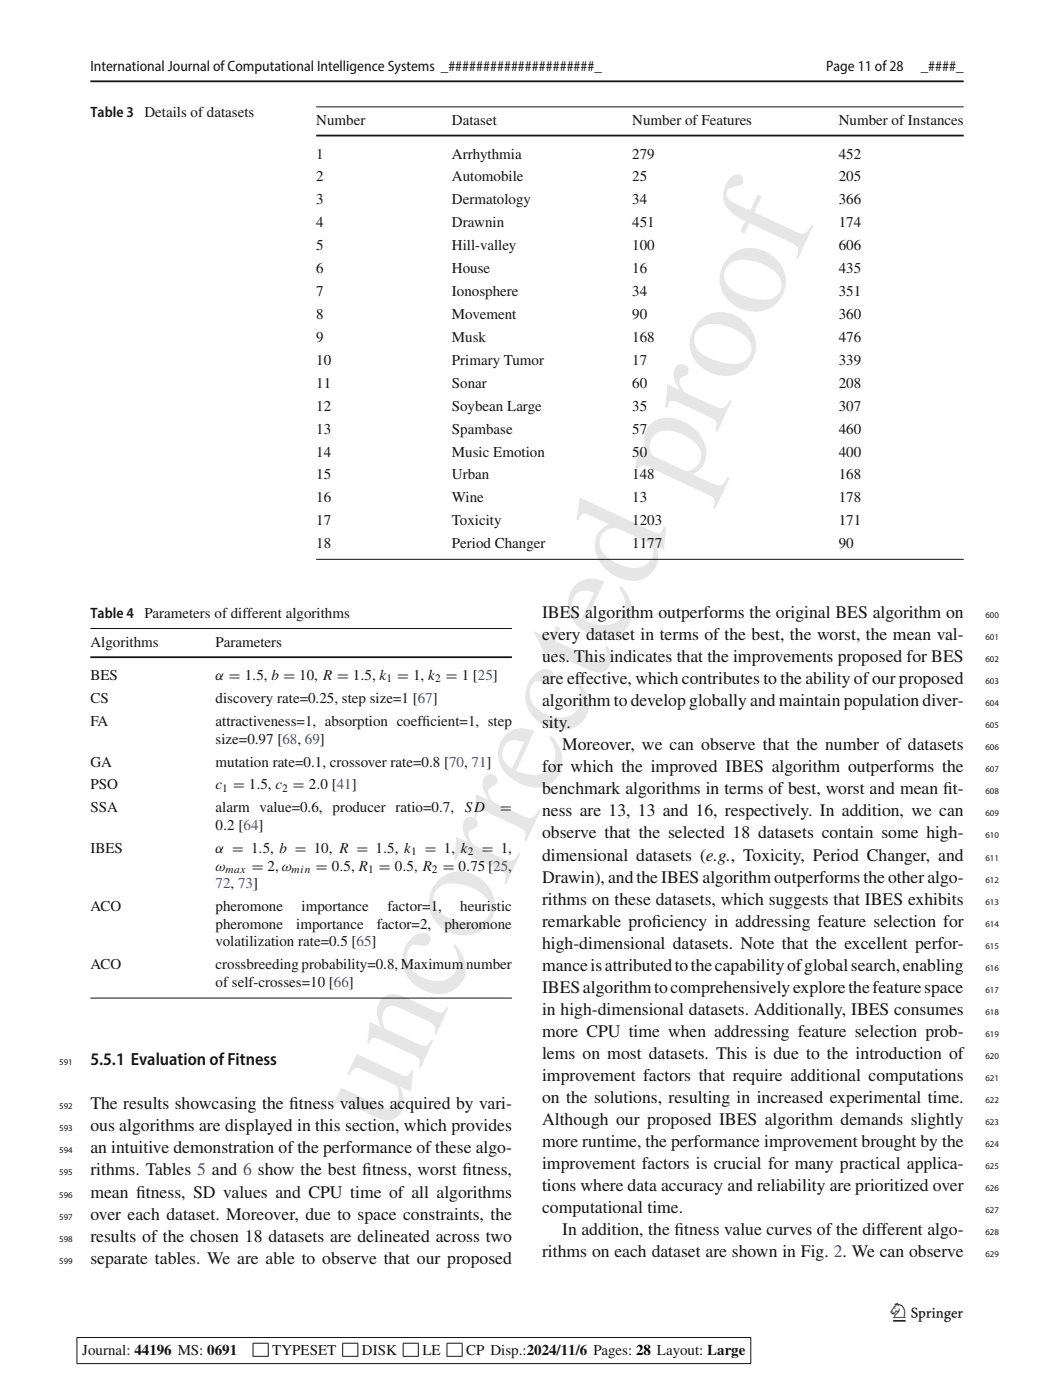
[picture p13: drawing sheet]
<svg xmlns="http://www.w3.org/2000/svg" width="210mm" height="279mm" viewBox="0 0 210 279" stroke-linecap="round" stroke-linejoin="round" font-family="sans-serif">
<defs><g id="words">
<text font-size="28.2" fill="#e6e6e6" x="77.6" y="226.1" transform="rotate(-65 77.6 226.1)">uncorrected proof</text>
<text font-size="5.3" fill="#131413" x="178" y="262.9">123</text>
<g font-size="3.5" fill="#131413">
<text x="108" y="123.2">IBES algorithm outperforms the original BES algorithm on</text>
<text x="108" y="127.6">every dataset in terms of the best, the worst, the mean val-</text>
<text x="108" y="132">ues. This indicates that the improvements proposed for BES</text>
<text x="108" y="136.3">are effective, which contributes to the ability ofour proposed</text>
<text x="108" y="140.7">algorithm to develop globally and maintain population diver-</text>
<text x="108" y="145.1">sity.</text>
<text x="112" y="149.5">Moreover, we can observe that the number of datasets</text>
<text x="108" y="153.9">for which the improved IBES algorithm outperforms the</text>
<text x="108" y="158.3">benchmark algorithms in terms of best, worst and mean f</text>
<text x="187.9" y="158.3">it-</text>
<text x="108" y="162.7">ness are 13, 13 and 16, respectively. In addition, we can</text>
<text x="108" y="167.1">observe that the selected 18 datasets contain some high-</text>
<text x="108" y="171.5">dimensional datasets (e.g., Toxicity, Period Changer, and</text>
<text x="108" y="175.9">Drawin), and the IBES algorithm outperforms the other algo-</text>
<text x="108" y="180.3">rithms on these datasets, which suggests that IBES exhibits</text>
<text x="108" y="184.7">remarkable prof</text>
<text x="129.9" y="184.7">iciency in addressing feature selection for</text>
<text x="108" y="189.1">high-dimensional datasets. Note that the excellent perfor-</text>
<text x="108" y="193.5">manceisattributedtothecapabilityofglobalsearch,enabling</text>
<text x="108" y="197.9">IBESalgorithmtocomprehensivelyexplorethefeaturespace</text>
<text x="108" y="202.2">in high-dimensional datasets. Additionally, IBES consumes</text>
<text x="108" y="206.6">more CPU time when addressing feature selection prob-</text>
<text x="18" y="212.3">5.5.1 Evaluation ofFitness</text>
<text x="108" y="211">lems on most datasets. This is due to the introduction of</text>
<text x="108" y="215.4">improvement factors that require additional computations</text>
<text x="18" y="221.1">The results showcasing the f</text>
<text x="57.6" y="221.1">itness values acquired by vari-</text>
<text x="108" y="219.8">on the solutions, resulting in increased experimental time.</text>
<text x="18" y="225.5">ous algorithms are displayed in this section, which provides</text>
<text x="108" y="224.2">Although our proposed IBES algorithm demands slightly</text>
<text x="18" y="229.9">an intuitive demonstration of the performance of these algo-</text>
<text x="108" y="228.6">more runtime, the performance improvement brought by the</text>
<text x="108" y="233">improvement factors is crucial for many practical applica-</text>
<text x="18" y="234.3">rithms. Tables 5 and 6 show the best f</text>
<text x="18" y="238.6">mean f</text>
<text x="27.1" y="238.6">itness, SD values and CPU time of all algorithms</text>
<text x="72.2" y="234.3">itness, worst f</text>
<text x="92.1" y="234.3">itness,</text>
<text x="108" y="237.4">tions where data accuracy and reliability are prioritized over</text>
<text x="18" y="243">over each dataset. Moreover, due to space constraints, the</text>
<text x="108" y="241.8">computational time.</text>
<text x="18" y="247.4">results of the chosen 18 datasets are delineated across two</text>
<text x="18" y="251.8">separate tables. We are able to observe that our proposed</text>
<text x="108" y="250.6">rithms on each dataset are shown in Fig. 2. We can observe</text>
<text x="112" y="246.2">In addition, the f</text>
<text x="134.4" y="246.2">itness value curves of the different algo-</text>
</g>
<g font-size="3" fill="#131413">
<text x="18" y="14.1">International Journal ofComputational Intelligence Systems _#####################_</text>
<text x="164.6" y="14.1">Page 11 of 28</text>
<text x="183.5" y="14.1">_####_</text>
<text x="18" y="23.3">Table 3</text>
<text x="28.8" y="23.3">Details of datasets</text>
<text x="63" y="24.9">Number</text>
<text x="90" y="24.9">Dataset</text>
<text x="126" y="24.9">Number of Features</text>
<text x="167.1" y="24.9">Number of Instances</text>
<text x="63" y="31.6">1</text>
<text x="90" y="31.6">Arrhythmia</text>
<text x="126" y="31.6">279</text>
<text x="167.1" y="31.6">452</text>
<text x="63" y="36.2">2</text>
<text x="63" y="40.7">3</text>
<text x="90" y="36.2">Automobile</text>
<text x="90" y="40.7">Dermatology</text>
<text x="126" y="40.7">34</text>
<text x="126" y="36.2">25</text>
<text x="167.1" y="40.7">366</text>
<text x="167.1" y="36.2">205</text>
<text x="63" y="45.3">4</text>
<text x="90" y="45.3">Drawnin</text>
<text x="126" y="45.3">451</text>
<text x="167.1" y="45.3">174</text>
<text x="63" y="49.9">5</text>
<text x="90" y="49.9">Hill-valley</text>
<text x="126" y="49.9">100</text>
<text x="167.1" y="49.9">606</text>
<text x="63" y="54.4">6</text>
<text x="63" y="59">7</text>
<text x="90" y="54.4">House</text>
<text x="90" y="59">Ionosphere</text>
<text x="126" y="59">34</text>
<text x="126" y="54.4">16</text>
<text x="167.1" y="59">351</text>
<text x="167.1" y="54.4">435</text>
<text x="63" y="63.6">8</text>
<text x="90" y="63.6">Movement</text>
<text x="126" y="63.6">90</text>
<text x="167.1" y="63.6">360</text>
<text x="63" y="68.1">9</text>
<text x="90" y="68.1">Musk</text>
<text x="126" y="68.1">168</text>
<text x="167.1" y="68.1">476</text>
<text x="63" y="72.7">10</text>
<text x="63" y="77.3">11</text>
<text x="90" y="72.7">Primary Tumor</text>
<text x="90" y="77.3">Sonar</text>
<text x="126" y="72.7">17</text>
<text x="126" y="77.3">60</text>
<text x="167.1" y="72.7">339</text>
<text x="167.1" y="77.3">208</text>
<text x="63" y="81.8">12</text>
<text x="90" y="81.8">Soybean Large</text>
<text x="126" y="81.8">35</text>
<text x="167.1" y="81.8">307</text>
<text x="63" y="86.4">13</text>
<text x="90" y="86.4">Spambase</text>
<text x="126" y="86.4">57</text>
<text x="167.1" y="86.4">460</text>
<text x="63" y="91">14</text>
<text x="63" y="95.6">15</text>
<text x="90" y="95.6">Urban</text>
<text x="90" y="91">Music Emotion</text>
<text x="126" y="91">50</text>
<text x="126" y="95.6">148</text>
<text x="167.1" y="91">400</text>
<text x="167.1" y="95.6">168</text>
<text x="63" y="100.1">16</text>
<text x="90" y="100.1">Wine</text>
<text x="126" y="100.1">13</text>
<text x="167.1" y="100.1">178</text>
<text x="63" y="104.7">17</text>
<text x="90" y="104.7">Toxicity</text>
<text x="126" y="104.7">1203</text>
<text x="167.1" y="104.7">171</text>
<text x="63" y="109.3">18</text>
<text x="90" y="109.3">Period Changer</text>
<text x="126" y="109.3">1177</text>
<text x="167.1" y="109.3">90</text>
<text x="18" y="123.2">Table 4</text>
<text x="28.8" y="123.2">Parameters of different algorithms</text>
<text x="18" y="128.9">Algorithms</text>
<text x="43" y="128.9">Parameters</text>
<text x="18" y="135.5">BES</text>
<text x="43" y="135.5">α = 1.5, b = 10, R = 1.5, k</text>
<text x="79.2" y="135.5">= 1, k</text>
<text x="88.8" y="135.5">= 1 [25]</text>
<text x="18" y="140.1">CS</text>
<text x="43" y="140.1">discovery rate=0.25, step size=1 [67]</text>
<text x="18" y="144.7">FA</text>
<text x="43" y="144.7">attractiveness=1, absorption coeff</text>
<text x="43" y="148.2">size=0.97 [68, 69]</text>
<text x="84.1" y="144.7">icient=1, step</text>
<text x="18" y="152.8">GA</text>
<text x="43" y="152.8">mutation rate=0.1, crossover rate=0.8 [70, 71]</text>
<text x="18" y="157.3">PSO</text>
<text x="18" y="161.9">SSA</text>
<text x="43" y="157.3">c</text>
<text x="43" y="161.9">alarm value=0.6, producer ratio=0.7,</text>
<text x="46.4" y="157.3">= 1.5, c</text>
<text x="58.4" y="157.3">= 2.0 [41]</text>
<text x="92.6" y="161.9">SD</text>
<text x="99.7" y="161.9">=</text>
<text x="43" y="165.4">0.2 [64]</text>
<text x="18" y="170">IBES</text>
<text x="43" y="170">α = 1.5, b = 10, R = 1.5, k</text>
<text x="43" y="173.5">ω</text>
<text x="50.2" y="173.5">= 2, ω</text>
<text x="63" y="173.5">= 0.5, R</text>
<text x="75.5" y="173.5">= 0.5, R</text>
<text x="84.7" y="170">= 1, k</text>
<text x="88.2" y="173.5">= 0.75 [25,</text>
<text x="96" y="170">= 1,</text>
<text x="18" y="181.6">ACO</text>
<text x="43" y="181.6">pheromone</text>
<text x="43" y="185.1">pheromone</text>
<text x="59" y="185.1">importance</text>
<text x="60.1" y="181.6">importance</text>
<text x="75.1" y="185.1">factor=2,</text>
<text x="77.2" y="181.6">factor=1,</text>
<text x="88.6" y="185.1">pheromone</text>
<text x="91.7" y="181.6">heuristic</text>
<text x="43" y="188.6">volatilization rate=0.5 [65]</text>
<text x="18" y="193.2">ACO</text>
<text x="43" y="193.2">crossbreeding probability=0.8, Maximum number</text>
<text x="43" y="196.7">of self-crosses=10 [66]</text>
<text x="16.4" y="270">Journal: 44196 MS: 0691</text>
<text x="54.3" y="270">TYPESET</text>
<text x="72.1" y="270">DISK</text>
<text x="84.2" y="270">LE</text>
<text x="92.9" y="270">CP Disp.:2024/11/6 Pages: 28 Layout: Large</text>
</g>
<text font-size="3" fill="#00f" x="43" y="177">72, 73]</text>
<g font-size="2.3" fill="#131413">
<text x="77" y="136">1</text>
<text x="86.7" y="136">2</text>
<text x="44.3" y="157.8">1</text>
<text x="56.2" y="157.8">2</text>
<text x="44.9" y="173.9">max</text>
<text x="58.1" y="173.9">min</text>
<text x="73.4" y="173.9">1</text>
<text x="81.9" y="170.4">1</text>
<text x="86.1" y="173.9">2</text>
<text x="93.2" y="170.4">2</text>
</g>
<g font-size="1.8" fill="#131413">
<text x="196.3" y="123.2">600</text>
<text x="196.3" y="127.6">601</text>
<text x="196.3" y="132">602</text>
<text x="196.3" y="136.3">603</text>
<text x="196.3" y="140.7">604</text>
<text x="196.3" y="145.1">605</text>
<text x="196.3" y="149.5">606</text>
<text x="196.3" y="153.9">607</text>
<text x="196.3" y="158.3">608</text>
<text x="196.3" y="162.7">609</text>
<text x="196.3" y="167.1">610</text>
<text x="196.3" y="171.5">611</text>
<text x="196.3" y="175.9">612</text>
<text x="196.3" y="184.7">614</text>
<text x="196.3" y="180.3">613</text>
<text x="196.3" y="189.1">615</text>
<text x="196.3" y="193.5">616</text>
<text x="196.3" y="197.9">617</text>
<text x="196.3" y="202.2">618</text>
<text x="196.3" y="206.6">619</text>
<text x="11.8" y="212.3">591</text>
<text x="196.3" y="211">620</text>
<text x="196.3" y="215.4">621</text>
<text x="11.8" y="221.1">592</text>
<text x="196.3" y="219.8">622</text>
<text x="11.8" y="225.5">593</text>
<text x="196.3" y="224.2">623</text>
<text x="11.8" y="229.9">594</text>
<text x="196.3" y="233">625</text>
<text x="196.3" y="228.6">624</text>
<text x="11.8" y="234.3">595</text>
<text x="11.8" y="238.6">596</text>
<text x="196.3" y="237.4">626</text>
<text x="11.8" y="243">597</text>
<text x="196.3" y="241.8">627</text>
<text x="11.8" y="251.8">599</text>
<text x="11.8" y="247.4">598</text>
<text x="196.3" y="250.6">629</text>
<text x="196.3" y="246.2">628</text>
</g>
</g></defs>
<path d="M18 16.2h174M63 27h129M18 131h84" fill="none" stroke="#131413" stroke-width=".35"/>
<g fill="none" stroke="#131413" stroke-width=".2">
<path d="M63 21.3h129M63 111.5h129M18 125.3h84M18 198.9h84M15.3 266.5h134.4M15.3 271.7h134.4M15.3 266.6v5.1M50.3 270.3h3.2M50.3 267.7h3.2M50.4 267.8v2.4M53.4 267.8v2.4M68.2 267.7h3.2"/>
<path d="M68.2 270.3h3.2M68.3 267.8v2.4M71.3 267.8v2.4M80.3 267.7h3.1M80.3 270.3h3.1M80.3 267.8v2.4M83.4 267.8v2.4M89 267.7h3.2M89 270.3h3.2M89.1 267.8v2.4M92.1 267.8v2.4M149.6 266.6v5.1"/>
</g>
<use href="#words"/>
</svg>
